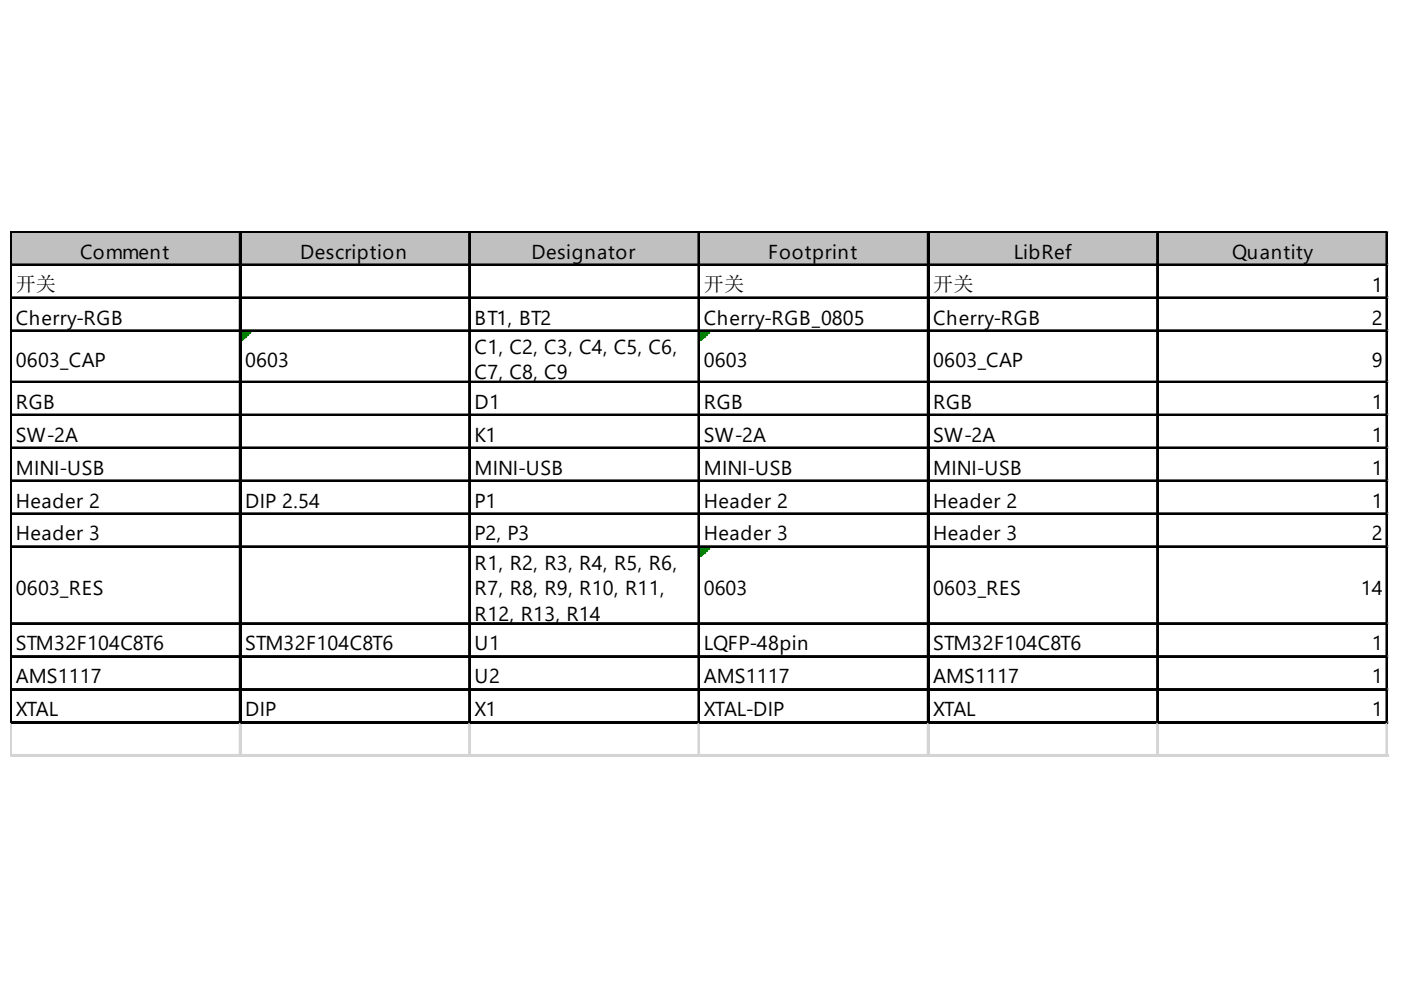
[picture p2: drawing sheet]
<svg xmlns="http://www.w3.org/2000/svg" width="297mm" height="210mm" viewBox="0 0 297 210" stroke-linecap="round" stroke-linejoin="round" font-family="sans-serif">
<defs><g id="words">
<g font-size="4.3">
<text x="17" y="54.8">Comment</text>
<text x="63.7" y="54.8">Description</text>
<text x="112.7" y="54.8">Designator</text>
<text x="162.8" y="54.8">Footprint</text>
<text x="215" y="54.8">LibRef</text>
<text x="261.3" y="54.8">Quantity</text>
<text x="3.4" y="61.7">开关</text>
<text x="149.2" y="61.7">开关</text>
<text x="197.9" y="61.7">开关</text>
<text x="290.8" y="61.8">1</text>
<text x="3.4" y="68.8">Cherry-RGB</text>
<text x="100.6" y="68.8">BT1, BT2</text>
<text x="149.2" y="68.8">Cherry-RGB_0805</text>
<text x="197.9" y="68.8">Cherry-RGB</text>
<text x="290.8" y="68.8">2</text>
<text x="3.4" y="77.7">0603_CAP</text>
<text x="52" y="77.7">0603</text>
<text x="100.6" y="75">C1, C2, C3, C4, C5, C6,</text>
<text x="149.2" y="77.7">0603</text>
<text x="197.9" y="77.7">0603_CAP</text>
<text x="290.8" y="77.7">9</text>
<text x="100.6" y="80.4">C7, C8, C9</text>
<text x="3.4" y="86.7">RGB</text>
<text x="100.6" y="86.7">D1</text>
<text x="149.2" y="86.7">RGB</text>
<text x="197.9" y="86.7">RGB</text>
<text x="290.8" y="86.7">1</text>
<text x="3.4" y="93.6">SW-2A</text>
<text x="100.6" y="93.6">K1</text>
<text x="149.2" y="93.6">SW-2A</text>
<text x="197.9" y="93.6">SW-2A</text>
<text x="290.8" y="93.6">1</text>
<text x="3.4" y="100.6">MINI-USB</text>
<text x="100.6" y="100.6">MINI-USB</text>
<text x="149.2" y="100.6">MINI-USB</text>
<text x="197.9" y="100.6">MINI-USB</text>
<text x="290.8" y="100.6">1</text>
<text x="3.4" y="107.6">Header 2</text>
<text x="52" y="107.6">DIP 2.54</text>
<text x="100.6" y="107.6">P1</text>
<text x="149.2" y="107.6">Header 2</text>
<text x="197.9" y="107.6">Header 2</text>
<text x="290.8" y="107.6">1</text>
<text x="3.4" y="114.6">Header 3</text>
<text x="100.6" y="114.6">P2, P3</text>
<text x="149.2" y="114.6">Header 3</text>
<text x="197.9" y="114.6">Header 3</text>
<text x="290.8" y="114.6">2</text>
<text x="100.6" y="120.8">R1, R2, R3, R4, R5, R6,</text>
<text x="3.4" y="126.2">0603_RES</text>
<text x="100.6" y="126.2">R7, R8, R9, R10, R11,</text>
<text x="100.6" y="131.7">R12, R13, R14</text>
<text x="149.2" y="126.2">0603</text>
<text x="197.9" y="126.2">0603_RES</text>
<text x="288.5" y="126.2">14</text>
<text x="3.4" y="137.9">STM32F104C8T6</text>
<text x="52" y="137.9">STM32F104C8T6</text>
<text x="100.6" y="137.9">U1</text>
<text x="149.2" y="137.9">LQFP-48pin</text>
<text x="197.9" y="137.9">STM32F104C8T6</text>
<text x="290.8" y="137.9">1</text>
<text x="3.4" y="144.9">AMS1117</text>
<text x="100.6" y="144.9">U2</text>
<text x="149.2" y="144.9">AMS1117</text>
<text x="197.9" y="144.9">AMS1117</text>
<text x="290.8" y="144.9">1</text>
<text x="3.4" y="151.8">XTAL</text>
<text x="52" y="151.8">DIP</text>
<text x="100.6" y="151.8">X1</text>
<text x="149.2" y="151.8">XTAL-DIP</text>
<text x="197.9" y="151.8">XTAL</text>
<text x="290.8" y="151.8">1</text>
</g>
</g></defs>
<path d="M2.5 49.4h291.8v7h-291.8z" fill="#c0c0c0"/>
<path d="M51.2 70.4h2" fill="none" stroke="#008000" stroke-width=".39"/>
<path d="M51.2 70.4h2v.4h-2z" fill="#008000"/>
<path d="M51.2 70.8h1.6" fill="none" stroke="#008000" stroke-width=".39"/>
<path d="M51.2 70.8h1.6v.4h-1.6z" fill="#008000"/>
<path d="M51.2 71.2h1.2" fill="none" stroke="#008000" stroke-width=".39"/>
<path d="M51.2 71.2h1.2v.4h-1.2z" fill="#008000"/>
<path d="M51.2 71.6h.8" fill="none" stroke="#008000" stroke-width=".39"/>
<path d="M51.2 71.6h.8v.4h-.8z" fill="#008000"/>
<path d="M51.2 72h.4" fill="none" stroke="#008000" stroke-width=".39"/>
<path d="M51.2 72h.4v.4h-.4z" fill="#008000"/>
<path d="M148.5 70.4h1.9" fill="none" stroke="#008000" stroke-width=".39"/>
<path d="M148.5 70.4h1.9v.4h-1.9z" fill="#008000"/>
<path d="M148.5 70.8h1.5" fill="none" stroke="#008000" stroke-width=".39"/>
<path d="M148.5 70.8h1.5v.4h-1.5z" fill="#008000"/>
<path d="M148.5 71.2h1.1" fill="none" stroke="#008000" stroke-width=".39"/>
<path d="M148.5 71.2h1.1v.4h-1.1z" fill="#008000"/>
<path d="M148.5 71.6h.7" fill="none" stroke="#008000" stroke-width=".39"/>
<path d="M148.5 71.6h.7v.4h-.7z" fill="#008000"/>
<path d="M148.5 72h.3" fill="none" stroke="#008000" stroke-width=".39"/>
<path d="M148.5 72h.3v.4h-.3z" fill="#008000"/>
<path d="M148.5 116.2h1.9" fill="none" stroke="#008000" stroke-width=".39"/>
<path d="M148.5 116.2h1.9v.4h-1.9z" fill="#008000"/>
<path d="M148.5 116.6h1.5" fill="none" stroke="#008000" stroke-width=".39"/>
<path d="M148.5 116.6h1.5v.4h-1.5z" fill="#008000"/>
<path d="M148.5 117h1.1" fill="none" stroke="#008000" stroke-width=".39"/>
<path d="M148.5 117h1.1v.4h-1.1z" fill="#008000"/>
<path d="M148.5 117.4h.7" fill="none" stroke="#008000" stroke-width=".39"/>
<path d="M148.5 117.4h.7v.4h-.7z" fill="#008000"/>
<path d="M148.5 117.8h.3" fill="none" stroke="#008000" stroke-width=".39"/>
<path d="M148.5 117.8h.3v.3h-.3z" fill="#008000"/>
<g fill="none" stroke="#000" stroke-width=".39">
<path d="M2.2 49.1v104.3M2.4 49.1v104.3M2.6 49.1h291.7M2.6 49.3h291.7M2.6 56.1h291.7M2.6 56.2h291.7M50.8 49.5v103.9M51 49.5v103.9M99.4 49.5v103.9M99.6 49.5v103.9M148.1 49.5v103.9M148.3 49.5v103.9"/>
<path d="M196.7 49.5v103.9M196.9 49.5v103.9M245.3 49.5v103.9M245.5 49.5v103.9M293.9 49.5v103.9M294.1 49.5v103.9M2.6 63h291.7M2.6 63.2h291.7M2.6 70h291.7M2.6 70.2h291.7M2.6 80.9h291.7M2.6 81.1h291.7"/>
<path d="M2.6 87.9h291.7M2.6 88.1h291.7M2.6 94.9h291.7M2.6 95.1h291.7M2.6 101.8h291.7M2.6 102h291.7M2.6 108.8h291.7M2.6 109h291.7M2.6 115.8h291.7M2.6 116h291.7M2.6 132.1h291.7M2.6 132.3h291.7"/>
<path d="M2.6 139.1h291.7M2.6 139.3h291.7M2.6 146.1h291.7M2.6 146.3h291.7M2.6 153.1h291.7M2.6 153.3h291.7"/>
</g>
<g fill="none" stroke="#d4d4d4" stroke-width=".39">
<path d="M294.3 49.1h.1M2.2 153.4v7.1M2.4 153.4v7.1M50.8 153.4v7.1M51 153.4v7.1M99.4 153.4v7.1M99.6 153.4v7.1M148.1 153.4v7.1M148.3 153.4v7.1M196.7 153.4v7.1M196.9 153.4v7.1M245.3 153.4v7.1"/>
<path d="M245.5 153.4v7.1M293.9 153.4v7.1M294.1 153.4v7.1"/>
</g>
<path d="M294.3 49.1l.1 .4z" fill="#d4d4d4"/>
<path d="M294.3 56.1h.1" fill="none" stroke="#d4d4d4" stroke-width=".39"/>
<path d="M294.3 56.1l.1 .3z" fill="#d4d4d4"/>
<path d="M294.3 63h.1" fill="none" stroke="#d4d4d4" stroke-width=".39"/>
<path d="M294.3 63l.1 .4z" fill="#d4d4d4"/>
<path d="M294.3 70h.1" fill="none" stroke="#d4d4d4" stroke-width=".39"/>
<path d="M294.3 70l.1 .4z" fill="#d4d4d4"/>
<path d="M294.3 80.9h.1" fill="none" stroke="#d4d4d4" stroke-width=".39"/>
<path d="M294.3 80.9l.1 .4z" fill="#d4d4d4"/>
<path d="M294.3 87.9h.1" fill="none" stroke="#d4d4d4" stroke-width=".39"/>
<path d="M294.3 87.9l.1 .4z" fill="#d4d4d4"/>
<path d="M294.3 94.9h.1" fill="none" stroke="#d4d4d4" stroke-width=".39"/>
<path d="M294.3 94.9l.1 .3z" fill="#d4d4d4"/>
<path d="M294.3 101.8h.1" fill="none" stroke="#d4d4d4" stroke-width=".39"/>
<path d="M294.3 101.8l.1 .4z" fill="#d4d4d4"/>
<path d="M294.3 108.8h.1" fill="none" stroke="#d4d4d4" stroke-width=".39"/>
<path d="M294.3 108.8l.1 .4z" fill="#d4d4d4"/>
<path d="M294.3 115.8h.1" fill="none" stroke="#d4d4d4" stroke-width=".39"/>
<path d="M294.3 115.8l.1 .4z" fill="#d4d4d4"/>
<path d="M294.3 132.1h.1" fill="none" stroke="#d4d4d4" stroke-width=".39"/>
<path d="M294.3 132.1l.1 .4z" fill="#d4d4d4"/>
<path d="M294.3 139.1h.1" fill="none" stroke="#d4d4d4" stroke-width=".39"/>
<path d="M294.3 139.1l.1 .4z" fill="#d4d4d4"/>
<path d="M294.3 146.1h.1" fill="none" stroke="#d4d4d4" stroke-width=".39"/>
<path d="M294.3 146.1l.1 .4z" fill="#d4d4d4"/>
<path d="M294.3 153.1h.1" fill="none" stroke="#d4d4d4" stroke-width=".39"/>
<path d="M294.3 153.1l.1 .3z" fill="#d4d4d4"/>
<path d="M2.2 160h292.2M2.2 160.2h292.2" fill="none" stroke="#d4d4d4" stroke-width=".39"/>
<use href="#words"/>
</svg>
